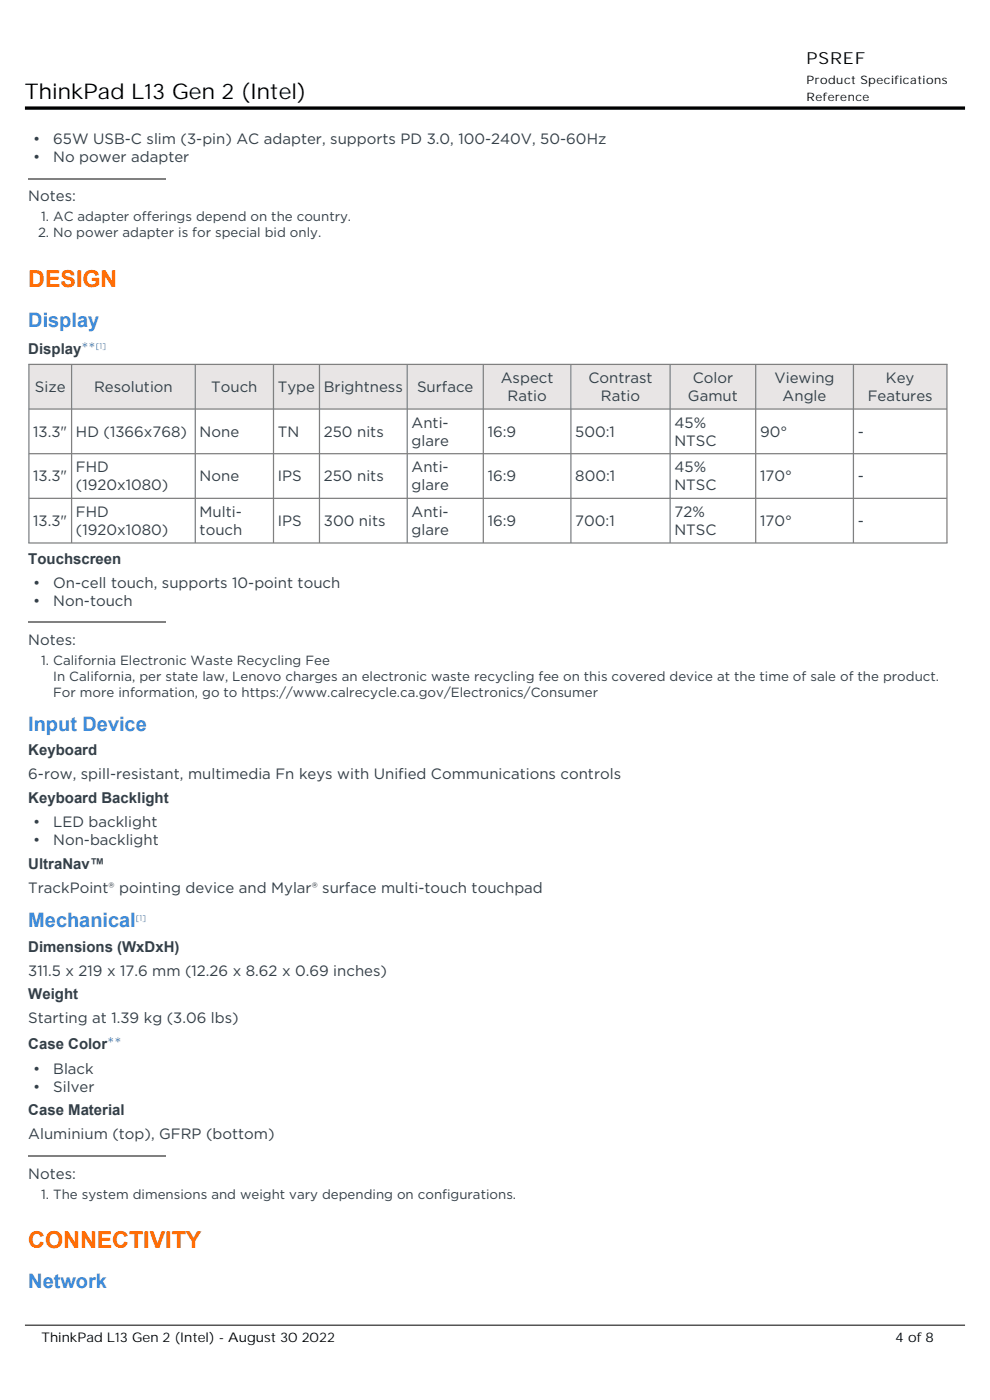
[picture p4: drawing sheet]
<svg xmlns="http://www.w3.org/2000/svg" width="210mm" height="297mm" viewBox="0 0 210 297" stroke-linecap="round" stroke-linejoin="round" font-family="sans-serif">
<defs><g id="words">
<g font-size="4.9" fill="#ff6a00">
<text x="6" y="60.9">DESIGN</text>
<text x="6" y="264.8">CONNECTIVITY</text>
</g>
<text font-size="4.6" x="5.3" y="21.1">ThinkPad L13 Gen 2 (Intel)</text>
<g font-size="4.2" fill="#3e8ddd">
<text x="6" y="69.3">Display</text>
<text x="6" y="155">Input Device</text>
<text x="6" y="196.7">Mechanical</text>
<text x="6" y="273.3">Network</text>
</g>
<text font-size="3.5" x="171.1" y="13.6">PSREF</text>
<g font-size="3.2" fill="#333f48">
<text x="7" y="30.6">•</text>
<text x="7" y="34.4">•</text>
<text x="11.3" y="30.6">65W USB-C slim (3-pin) AC adapter, supports PD 3.0, 100-240V, 50-60Hz</text>
<text x="11.3" y="34.4">No power adapter</text>
<text x="6" y="42.7">Notes:</text>
<text x="6" y="75">Display**</text>
<text x="7.4" y="83.2">Size</text>
<text x="19.9" y="83.2">Resolution</text>
<text x="44.8" y="83.2">Touch</text>
<text x="58.9" y="83.2">Type</text>
<text x="68.7" y="83.2">Brightness</text>
<text x="88.5" y="83.2">Surface</text>
<text x="106.2" y="81.3">Aspect</text>
<text x="124.8" y="81.3">Contrast</text>
<text x="146.9" y="81.3">Color</text>
<text x="164.3" y="81.3">Viewing</text>
<text x="187.9" y="81.3">Key</text>
<text x="107.7" y="85.1">Ratio</text>
<text x="127.5" y="85.1">Ratio</text>
<text x="145.9" y="85.1">Gamut</text>
<text x="166" y="85.1">Angle</text>
<text x="184.1" y="85.1">Features</text>
<text x="7.1" y="92.7">13.3&quot;</text>
<text x="16.1" y="92.7">HD (1366x768)</text>
<text x="42.3" y="92.7">None</text>
<text x="58.9" y="92.7">TN</text>
<text x="68.7" y="92.7">250 nits</text>
<text x="87.3" y="90.7">Anti-</text>
<text x="87.3" y="94.6">glare</text>
<text x="103.4" y="92.7">16:9</text>
<text x="122" y="92.7">500:1</text>
<text x="143.1" y="90.7">45%</text>
<text x="143.1" y="94.6">NTSC</text>
<text x="161.2" y="92.7">90°</text>
<text x="182" y="92.7">-</text>
<text x="16.1" y="100.2">FHD</text>
<text x="87.3" y="100.2">Anti-</text>
<text x="143.1" y="100.2">45%</text>
<text x="7.1" y="102.1">13.3&quot;</text>
<text x="16.1" y="104">(1920x1080)</text>
<text x="42.3" y="102.1">None</text>
<text x="58.9" y="102.1">IPS</text>
<text x="68.7" y="102.1">250 nits</text>
<text x="87.3" y="104">glare</text>
<text x="103.4" y="102.1">16:9</text>
<text x="122" y="102.1">800:1</text>
<text x="143.1" y="104">NTSC</text>
<text x="161.2" y="102.1">170°</text>
<text x="182" y="102.1">-</text>
<text x="7.1" y="111.6">13.3&quot;</text>
<text x="16.1" y="109.7">FHD</text>
<text x="16.1" y="113.5">(1920x1080)</text>
<text x="42.3" y="109.7">Multi-</text>
<text x="42.3" y="113.5">touch</text>
<text x="58.9" y="111.6">IPS</text>
<text x="68.7" y="111.6">300 nits</text>
<text x="87.3" y="109.7">Anti-</text>
<text x="87.3" y="113.5">glare</text>
<text x="103.4" y="111.6">16:9</text>
<text x="122" y="111.6">700:1</text>
<text x="143.1" y="109.7">72%</text>
<text x="143.1" y="113.5">NTSC</text>
<text x="161.2" y="111.6">170°</text>
<text x="182" y="111.6">-</text>
<text x="6" y="119.6">Touchscreen</text>
<text x="7" y="124.7">•</text>
<text x="11.3" y="124.7">On-cell touch, supports 10-point touch</text>
<text x="7" y="128.5">•</text>
<text x="11.3" y="128.5">Non-touch</text>
<text x="6" y="136.8">Notes:</text>
<text x="6" y="160.3">Keyboard</text>
<text x="6" y="165.4">6-row, spill-resistant, multimedia Fn keys with Unified Communications controls</text>
<text x="6" y="170.4">Keyboard Backlight</text>
<text x="7" y="175.5">•</text>
<text x="7" y="179.3">•</text>
<text x="11.3" y="175.5">LED backlight</text>
<text x="11.3" y="179.3">Non-backlight</text>
<text x="6" y="184.3">UltraNav™</text>
<text x="6" y="189.4">TrackPoint® pointing device and Mylar® surface multi-touch touchpad</text>
<text x="6" y="201.9">Dimensions (WxDxH)</text>
<text x="6" y="207">311.5 x 219 x 17.6 mm (12.26 x 8.62 x 0.69 inches)</text>
<text x="6" y="212">Weight</text>
<text x="6" y="217.1">Starting at 1.39 kg (3.06 lbs)</text>
<text x="6" y="222.6">Case Color**</text>
<text x="7" y="227.8">•</text>
<text x="11.3" y="227.8">Black</text>
<text x="7" y="231.6">•</text>
<text x="11.3" y="231.6">Silver</text>
<text x="6" y="236.6">Case Material</text>
<text x="6" y="241.7">Aluminium (top), GFRP (bottom)</text>
<text x="6" y="250">Notes:</text>
</g>
<g font-size="2.8" fill="#333f48">
<text x="8.7" y="46.9">1. AC adapter offerings depend on the country.</text>
<text x="8.1" y="50.3">2. No power adapter is for special bid only.</text>
<text x="8.7" y="141.1">1. California Electronic Waste Recycling Fee</text>
<text x="11.3" y="144.4">In California, per state law, Lenovo charges an electronic waste recycling fee on this covered device at the time of sale of the product.</text>
<text x="11.3" y="147.8">For more information, go to https://www.calrecycle.ca.gov/Electronics/Consumer</text>
<text x="8.7" y="254.3">1. The system dimensions and weight vary depending on configurations.</text>
</g>
<g font-size="2.8">
<text x="8.8" y="284.7">ThinkPad L13 Gen 2 (Intel) - August 30 2022</text>
<text x="189.9" y="284.7">4 of 8</text>
</g>
<g font-size="2.5">
<text x="171.1" y="17.8">Product Specifications</text>
<text x="171.1" y="21.4">Reference</text>
</g>
<g font-size="1.8" fill="#3e8ddd">
<text x="20.3" y="74">[1]</text>
<text x="28.8" y="195.3">[1]</text>
</g>
</g></defs>
<path d="M6 37.9h29.2" fill="none" stroke="#808080" stroke-width=".26"/>
<g fill="#e8e5e5">
<path d="M6.3 77.4h8.8v9.2h-8.8z"/>
<path d="M15.3 77.4h26v9.2h-26z"/>
<path d="M41.6 77.4h16.3v9.2h-16.3z"/>
<path d="M58.1 77.4h9.5v9.2h-9.5z"/>
<path d="M67.9 77.4h18.4v9.2h-18.4z"/>
<path d="M86.5 77.4h15.9v9.2h-15.9z"/>
<path d="M102.7 77.4h18.3v9.2h-18.3z"/>
<path d="M121.2 77.4h20.8v9.2h-20.8z"/>
<path d="M142.3 77.4h17.9v9.2h-17.9z"/>
<path d="M160.4 77.4h20.5v9.2h-20.5z"/>
<path d="M181.2 77.4h19.5v9.2h-19.5z"/>
</g>
<g fill="none" stroke="#808080" stroke-width=".26">
<path d="M6 77.3h195M6.1 77.3v37.9M15.2 77.3v37.9M41.4 77.3v37.9M58 77.3v37.9M67.8 77.3v37.9M86.4 77.3v37.9M102.5 77.3v37.9M121.1 77.3v37.9M142.1 77.3v37.9M160.3 77.3v37.9M181 77.3v37.9"/>
<path d="M200.9 77.3v37.9M6.1 86.8h194.8M6.1 96.2h194.8M6 115.2h195M6.1 105.7h194.8M6 132h29.2M6 245.3h29.2"/>
</g>
<path d="M5.3 22.9h199.4" fill="none" stroke="#000" stroke-width=".71" stroke-linecap="butt"/>
<path d="M5.3 281.1h199.4" fill="none" stroke="#000" stroke-width=".21"/>
<use href="#words"/>
</svg>
